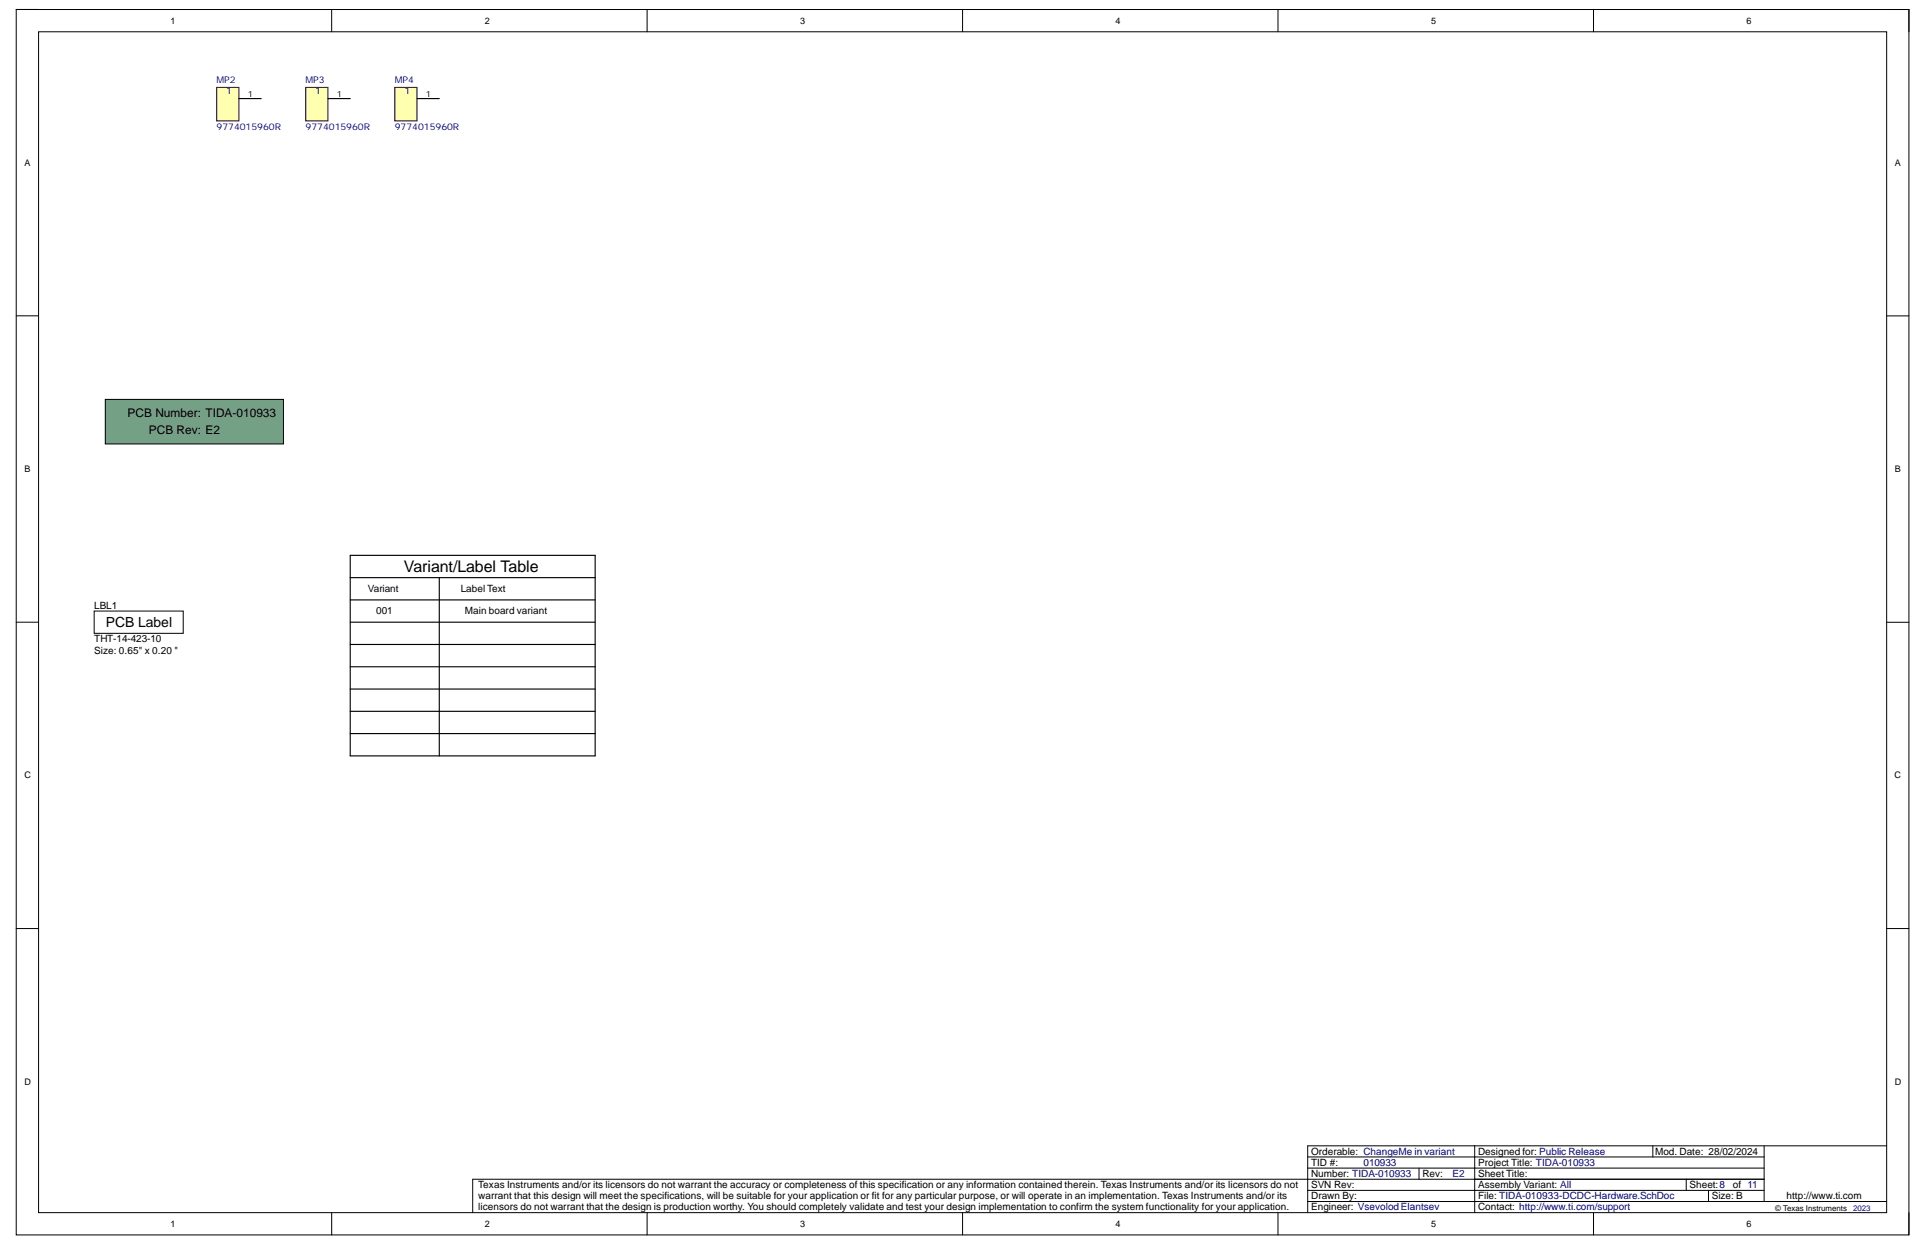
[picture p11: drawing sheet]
<svg xmlns="http://www.w3.org/2000/svg" width="432mm" height="279mm" viewBox="0 0 432 279" stroke-linecap="round" stroke-linejoin="round" font-family="sans-serif">
<defs><g id="words">
<text font-size="3.6" x="90.6" y="128.2">Variant/Label Table</text>
<text font-size="3.1" x="23.7" y="140.5">PCB Label</text>
<g font-size="2.7">
<text x="28.6" y="93.5">PCB Number: TIDA-010933</text>
<text x="33.4" y="97.3">PCB Rev: E2</text>
</g>
<g font-size="2.2">
<text x="21.1" y="136.4">LBL1</text>
<text x="82.5" y="132.7">Variant</text>
<text x="84.3" y="137.7">001</text>
<text x="103.3" y="132.7">Label Text</text>
<text x="104.2" y="137.7">Main board variant</text>
<text x="21.1" y="144">THT-14-423-10</text>
<text x="21.1" y="146.5">Size: 0.65&quot; x 0.20 &quot;</text>
<text x="293.9" y="263.8">Number: TIDA-010933</text>
<text x="293.9" y="261.3">TID #:</text>
<text x="293.9" y="258.8">Orderable: ChangeMe in variant</text>
<text x="318.9" y="263.8">Rev:</text>
<text x="331.4" y="263.8">Sheet Title:</text>
<text x="331.4" y="261.3">Project Title: TIDA-010933</text>
<text x="331.4" y="258.8">Designed for: Public Release</text>
<text x="371" y="258.8">Mod. Date: 28/02/2024</text>
<text x="107.2" y="266.3">Texas Instruments and/or its licensors do not warrant the accuracy or completeness of this specification or any information contained therein. Texas Instruments and/or its licensors do not</text>
<text x="107.2" y="268.8">warrant that this design will meet the specifications, will be suitable for your application or fit for any particular purpose, or will operate in an implementation. Texas Instruments and/or its</text>
<text x="293.9" y="268.8">Drawn By:</text>
<text x="293.9" y="266.3">SVN Rev:</text>
<text x="331.4" y="268.8">File: TIDA-010933-DCDC-Hardware.SchDoc</text>
<text x="331.4" y="266.3">Assembly Variant: All</text>
<text x="378.8" y="266.3">Sheet:8</text>
<text x="383.8" y="268.8">Size: B</text>
<text x="388.5" y="266.3">of 11</text>
<text x="400.5" y="268.8">http://www.ti.com</text>
<text x="107.2" y="271.3">licensors do not warrant that the design is production worthy. You should completely validate and test your design implementation to confirm the system functionality for your application.</text>
<text x="293.9" y="271.3">Engineer: Vsevolod Elantsev</text>
<text x="331.4" y="271.3">Contact: http://www.ti.com/support</text>
</g>
<g font-size="2.2" fill="#000080">
<text x="305.7" y="261.3">010933</text>
<text x="325.6" y="263.8">E2</text>
</g>
<g font-size="2.1" fill="#000080">
<text x="48.6" y="18.7">MP2</text>
<text x="50.7" y="21.2">1</text>
<text x="68.5" y="18.7">MP3</text>
<text x="70.7" y="21.2">1</text>
<text x="88.5" y="18.7">MP4</text>
<text x="90.7" y="21.2">1</text>
<text x="48.6" y="29.1">9774015960R</text>
<text x="68.5" y="29.1">9774015960R</text>
<text x="88.5" y="29.1">9774015960R</text>
</g>
<g font-size="2">
<text x="38.2" y="5.3">1</text>
<text x="108.7" y="5.3">2</text>
<text x="179.4" y="5.3">3</text>
<text x="250.1" y="5.3">4</text>
<text x="320.8" y="5.3">5</text>
<text x="391.6" y="5.3">6</text>
<text x="5.5" y="37.1">A</text>
<text x="424.8" y="37.1">A</text>
<text x="5.5" y="105.8">B</text>
<text x="424.8" y="105.8">B</text>
<text x="5.5" y="174.5">C</text>
<text x="424.8" y="174.5">C</text>
<text x="5.5" y="243.2">D</text>
<text x="424.8" y="243.2">D</text>
<text x="38.2" y="275">1</text>
<text x="108.7" y="275">2</text>
<text x="179.4" y="275">3</text>
<text x="250.1" y="275">4</text>
<text x="320.8" y="275">5</text>
<text x="391.6" y="275">6</text>
</g>
<g font-size="1.9">
<text x="55.6" y="21.7">1</text>
<text x="75.5" y="21.7">1</text>
<text x="95.5" y="21.7">1</text>
</g>
<text font-size="1.8" x="398" y="271.4">© Texas Instruments</text>
<text font-size="1.8" fill="#000080" x="415.5" y="271.4">2023</text>
</g></defs>
<g fill="none" stroke="#000" stroke-width=".22">
<path d="M3.6 2.1h424.4v274.7h-424.4zM3.6 2.1h5M8.6 7.1h414.4v264.7h-414.4zM74.4 2.1v5M145.1 2.1v5M215.8 2.1v5M286.5 2.1v5M357.3 2.1v5M423 2.1h5v5M3.6 70.8h5M423 70.8h5M3.6 139.5h5"/>
<path d="M423 139.5h5M3.6 208.1h5M423 208.1h5M293.2 259.3h102.3M330.6 256.8v15M370.6 256.8v2.5M395.5 256.8v12.5M423 256.8h-129.8v15M74.4 271.8v5M145.1 271.8v5M215.8 271.8v5M286.5 271.8v5"/>
<path d="M293.2 269.3h129.8M293.2 266.8h102.3M293.2 261.8h102.3M318.1 261.8v2.5M357.3 271.8v5M378 264.3v2.5M383 266.8v2.5M395.5 264.3h-289.5v7.5M428 271.8v5"/>
</g>
<path d="M21.1 137h20v5h-20z" fill-rule="evenodd" fill="#fff"/>
<path d="M21.1 137h20v5h-20z" fill="none" stroke="#000" stroke-width=".22"/>
<path d="M78.5 124.5h54.9v44.9h-54.9zM78.5 129.5h54.9M78.5 134.5h54.9M78.5 139.5h54.9M98.5 129.5v39.9M78.5 144.4h54.9M78.5 149.4h54.9M78.5 154.4h54.9M78.5 159.4h54.9M78.5 164.4h54.9" fill="none" stroke="#000" stroke-width=".25"/>
<path d="M48.6 19.6h5v7.5h-5z" fill-rule="evenodd" fill="#ffffb0"/>
<path d="M48.6 19.6h5v7.5h-5z" fill="none" stroke="#800000" stroke-width=".25"/>
<path d="M53.6 22.1h5" fill="none" stroke="#000" stroke-width=".25"/>
<path d="M68.5 19.6h5v7.5h-5z" fill-rule="evenodd" fill="#ffffb0"/>
<path d="M68.5 19.6h5v7.5h-5z" fill="none" stroke="#800000" stroke-width=".25"/>
<path d="M73.5 22.1h5" fill="none" stroke="#000" stroke-width=".25"/>
<path d="M88.5 19.6h5v7.5h-5z" fill-rule="evenodd" fill="#ffffb0"/>
<path d="M88.5 19.6h5v7.5h-5z" fill="none" stroke="#800000" stroke-width=".25"/>
<path d="M93.5 22.1h5" fill="none" stroke="#000" stroke-width=".25"/>
<path d="M23.6 89.5h39.9v10h-39.9z" fill-rule="evenodd" fill="#74a185"/>
<path d="M23.6 89.5h39.9v10h-39.9z" fill="none" stroke="#000" stroke-width=".22"/>
<use href="#words"/>
</svg>
